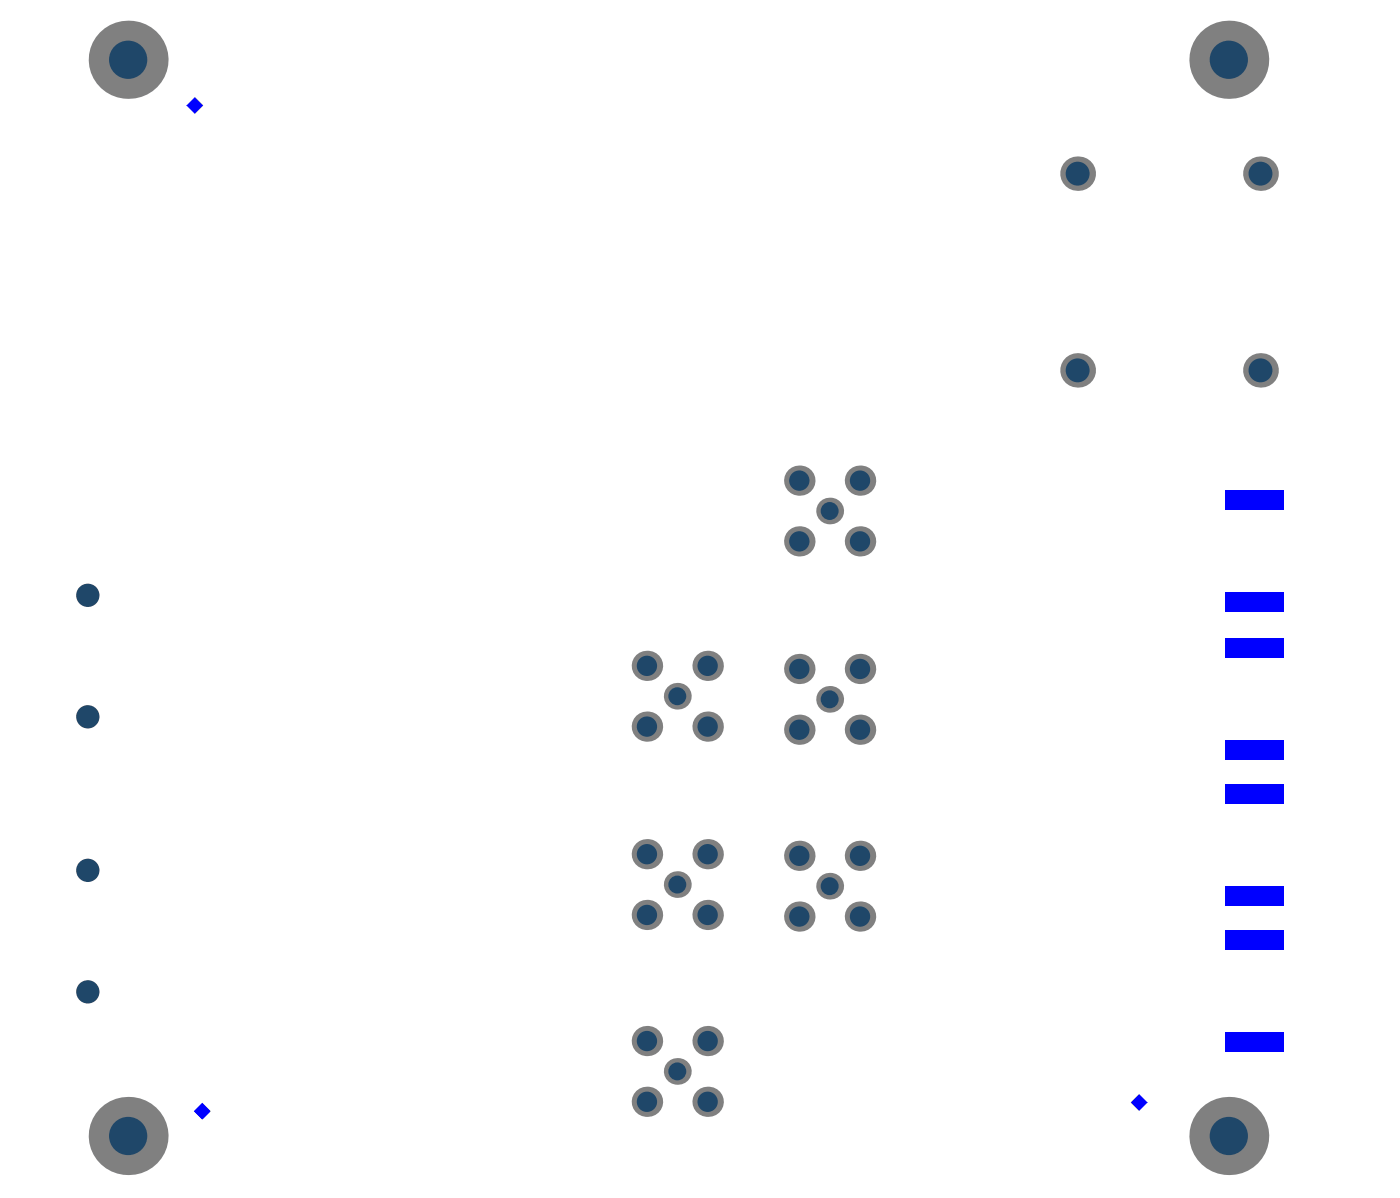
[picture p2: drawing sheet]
<svg xmlns="http://www.w3.org/2000/svg" width="390mm" height="333mm" viewBox="0 0 390 333" stroke-linecap="round" stroke-linejoin="round" font-family="sans-serif">
<circle cx="342.2" cy="316.1" r="10.9" fill="#808080"/>
<circle cx="342.2" cy="316.1" r="5.3" fill="#1f4769"/>
<circle cx="239.5" cy="255.1" r="4.2" fill="#808080"/>
<circle cx="239.5" cy="255.1" r="2.83" fill="#1f4769"/>
<circle cx="222.6" cy="255.1" r="4.2" fill="#808080"/>
<circle cx="222.6" cy="255.1" r="2.83" fill="#1f4769"/>
<circle cx="231" cy="246.6" r="3.7" fill="#808080"/>
<circle cx="231" cy="246.6" r="2.5" fill="#1f4769"/>
<circle cx="239.5" cy="238.2" r="4.2" fill="#808080"/>
<circle cx="239.5" cy="238.2" r="2.83" fill="#1f4769"/>
<circle cx="222.6" cy="238.2" r="4.2" fill="#808080"/>
<circle cx="222.6" cy="238.2" r="2.83" fill="#1f4769"/>
<circle cx="239.5" cy="203.1" r="4.2" fill="#808080"/>
<circle cx="239.5" cy="203.1" r="2.83" fill="#1f4769"/>
<circle cx="222.6" cy="203.1" r="4.2" fill="#808080"/>
<circle cx="222.6" cy="203.1" r="2.83" fill="#1f4769"/>
<circle cx="231" cy="194.6" r="3.7" fill="#808080"/>
<circle cx="231" cy="194.6" r="2.5" fill="#1f4769"/>
<circle cx="239.5" cy="186.2" r="4.2" fill="#808080"/>
<circle cx="239.5" cy="186.2" r="2.83" fill="#1f4769"/>
<circle cx="222.6" cy="186.2" r="4.2" fill="#808080"/>
<circle cx="222.6" cy="186.2" r="2.83" fill="#1f4769"/>
<circle cx="300.1" cy="103.1" r="4.8" fill="#808080"/>
<circle cx="300.1" cy="103.1" r="3.3" fill="#1f4769"/>
<circle cx="351" cy="103.1" r="4.8" fill="#808080"/>
<circle cx="351" cy="103.1" r="3.3" fill="#1f4769"/>
<circle cx="351" cy="48.3" r="4.8" fill="#808080"/>
<circle cx="351" cy="48.3" r="3.3" fill="#1f4769"/>
<circle cx="300.1" cy="48.3" r="4.8" fill="#808080"/>
<circle cx="300.1" cy="48.3" r="3.3" fill="#1f4769"/>
<circle cx="342.2" cy="16.6" r="10.9" fill="#808080"/>
<circle cx="342.2" cy="16.6" r="5.3" fill="#1f4769"/>
<circle cx="239.5" cy="150.7" r="4.2" fill="#808080"/>
<circle cx="239.5" cy="150.7" r="2.83" fill="#1f4769"/>
<circle cx="222.6" cy="150.7" r="4.2" fill="#808080"/>
<circle cx="222.6" cy="150.7" r="2.83" fill="#1f4769"/>
<circle cx="231" cy="142.2" r="3.7" fill="#808080"/>
<circle cx="231" cy="142.2" r="2.5" fill="#1f4769"/>
<circle cx="239.5" cy="133.7" r="4.2" fill="#808080"/>
<circle cx="239.5" cy="133.7" r="2.83" fill="#1f4769"/>
<circle cx="222.6" cy="133.7" r="4.2" fill="#808080"/>
<circle cx="222.6" cy="133.7" r="2.83" fill="#1f4769"/>
<circle cx="197" cy="306.6" r="4.2" fill="#808080"/>
<circle cx="197" cy="306.6" r="2.83" fill="#1f4769"/>
<circle cx="180.1" cy="306.6" r="4.2" fill="#808080"/>
<circle cx="180.1" cy="306.6" r="2.83" fill="#1f4769"/>
<circle cx="188.6" cy="298.1" r="3.7" fill="#808080"/>
<circle cx="188.6" cy="298.1" r="2.5" fill="#1f4769"/>
<circle cx="180.1" cy="289.7" r="4.2" fill="#808080"/>
<circle cx="180.1" cy="289.7" r="2.83" fill="#1f4769"/>
<circle cx="197" cy="289.7" r="4.2" fill="#808080"/>
<circle cx="197" cy="289.7" r="2.83" fill="#1f4769"/>
<circle cx="197" cy="254.6" r="4.2" fill="#808080"/>
<circle cx="197" cy="254.6" r="2.83" fill="#1f4769"/>
<circle cx="180.1" cy="254.6" r="4.2" fill="#808080"/>
<circle cx="180.1" cy="254.6" r="2.83" fill="#1f4769"/>
<circle cx="188.6" cy="246.2" r="3.7" fill="#808080"/>
<circle cx="188.6" cy="246.2" r="2.5" fill="#1f4769"/>
<circle cx="197" cy="237.7" r="4.2" fill="#808080"/>
<circle cx="197" cy="237.7" r="2.83" fill="#1f4769"/>
<circle cx="180.1" cy="237.7" r="4.2" fill="#808080"/>
<circle cx="180.1" cy="237.7" r="2.83" fill="#1f4769"/>
<circle cx="180.1" cy="202.2" r="4.2" fill="#808080"/>
<circle cx="180.1" cy="202.2" r="2.83" fill="#1f4769"/>
<circle cx="197" cy="202.2" r="4.2" fill="#808080"/>
<circle cx="197" cy="202.2" r="2.83" fill="#1f4769"/>
<circle cx="188.6" cy="193.7" r="3.7" fill="#808080"/>
<circle cx="188.6" cy="193.7" r="2.5" fill="#1f4769"/>
<circle cx="180.1" cy="185.3" r="4.2" fill="#808080"/>
<circle cx="180.1" cy="185.3" r="2.83" fill="#1f4769"/>
<circle cx="197" cy="185.3" r="4.2" fill="#808080"/>
<circle cx="197" cy="185.3" r="2.83" fill="#1f4769"/>
<circle cx="35.7" cy="316.1" r="10.9" fill="#808080"/>
<circle cx="35.7" cy="316.1" r="5.3" fill="#1f4769"/>
<circle cx="24.5" cy="276" r="2.78" fill="#808080"/>
<circle cx="24.5" cy="276" r="3.2" fill="#1f4769"/>
<circle cx="24.5" cy="242.2" r="2.78" fill="#808080"/>
<circle cx="24.5" cy="242.2" r="3.2" fill="#1f4769"/>
<circle cx="24.5" cy="199.5" r="2.78" fill="#808080"/>
<circle cx="24.5" cy="199.5" r="3.2" fill="#1f4769"/>
<circle cx="24.5" cy="165.7" r="2.78" fill="#808080"/>
<circle cx="24.5" cy="165.7" r="3.2" fill="#1f4769"/>
<circle cx="35.7" cy="16.6" r="10.9" fill="#808080"/>
<circle cx="35.7" cy="16.6" r="5.3" fill="#1f4769"/>
<g fill="#00f">
<path d="M341.2 164.8h16.3v5.3h-16.3z" fill-rule="evenodd"/>
<path d="M341.2 136.5h16.3v5.3h-16.3z" fill-rule="evenodd"/>
<path d="M341.2 246.7h16.3v5.3h-16.3z" fill-rule="evenodd"/>
<path d="M341.2 218.4h16.3v5.3h-16.3z" fill-rule="evenodd"/>
<path d="M341.2 205.9h16.3v5.3h-16.3z" fill-rule="evenodd"/>
<path d="M341.2 177.6h16.3v5.3h-16.3z" fill-rule="evenodd"/>
<path d="M341.2 287.3h16.3v5.3h-16.3z" fill-rule="evenodd"/>
<path d="M341.2 259h16.3v5.3h-16.3z" fill-rule="evenodd"/>
<path d="M54.2 27l2.4 2.4-2.4 2.3-2.3-2.3z" fill-rule="evenodd"/>
<path d="M56.3 306.9l2.4 2.3-2.4 2.4-2.3-2.4z" fill-rule="evenodd"/>
<path d="M317.2 304.4l2.4 2.4-2.4 2.4-2.4-2.4z" fill-rule="evenodd"/>
</g>
</svg>
